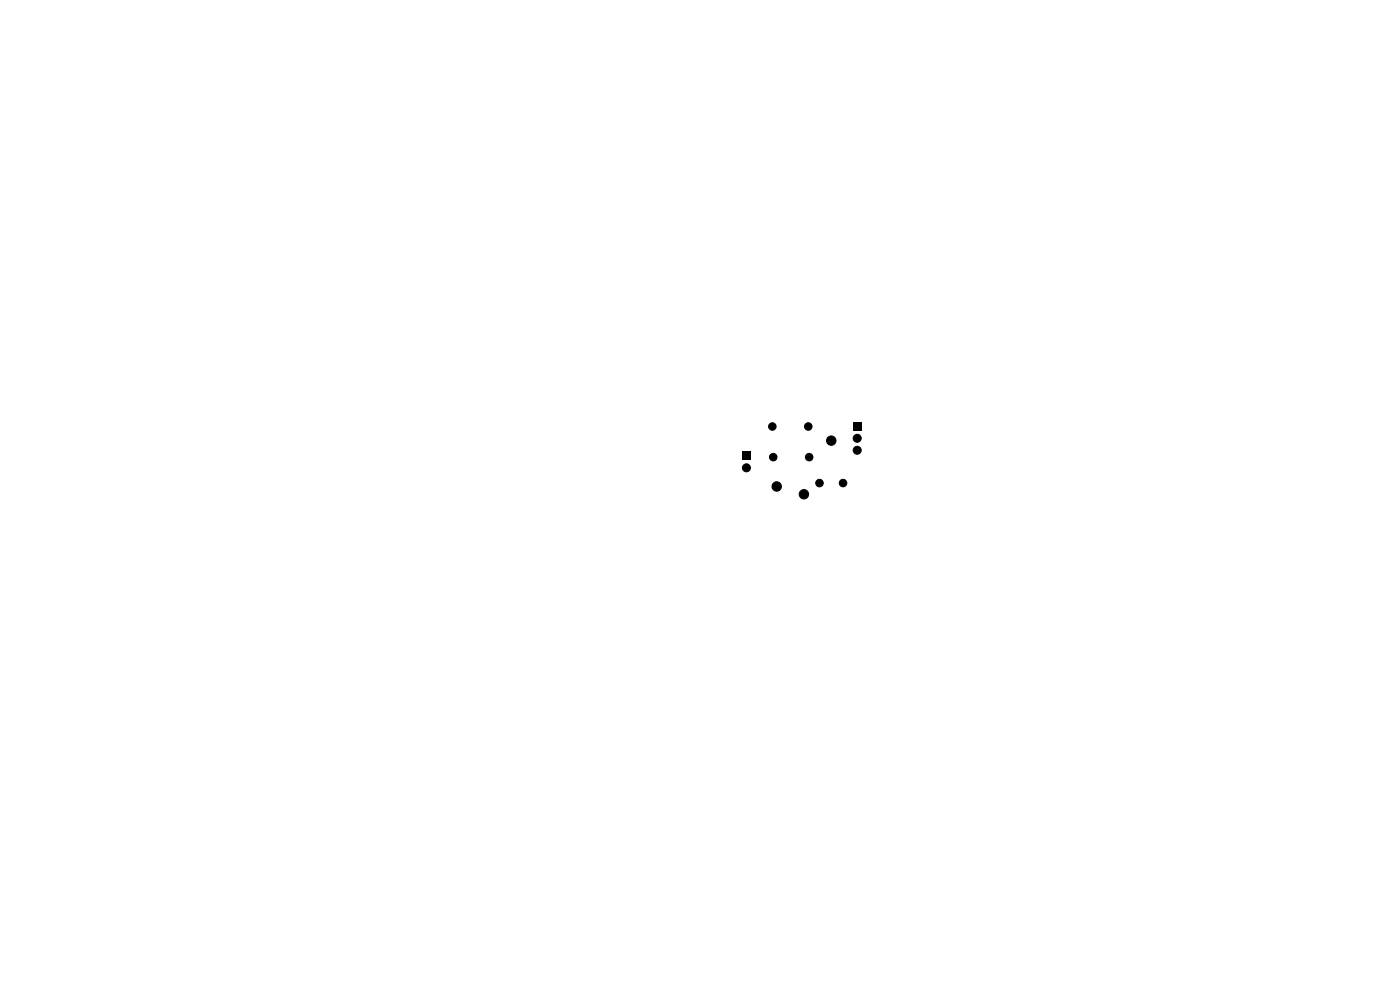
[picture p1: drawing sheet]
<svg xmlns="http://www.w3.org/2000/svg" width="297mm" height="210mm" viewBox="0 0 297 210" stroke-linecap="round" stroke-linejoin="round" font-family="sans-serif">
<g fill="#000" stroke="#000" stroke-width=".21">
<circle cx="158.4" cy="99.2" r=".85"/>
<circle cx="163.8" cy="90.5" r=".8"/>
<circle cx="164" cy="97" r=".8"/>
<circle cx="171.5" cy="90.5" r=".8"/>
<circle cx="171.7" cy="97" r=".8"/>
<circle cx="176.3" cy="93.5" r="1"/>
<circle cx="181.8" cy="93" r=".85"/>
<circle cx="181.8" cy="95.5" r=".85"/>
<circle cx="164.8" cy="103.2" r="1"/>
<circle cx="170.6" cy="104.8" r="1"/>
<circle cx="173.8" cy="102.5" r=".8"/>
<circle cx="178.8" cy="102.5" r=".8"/>
</g>
<path d="M157.5 95.9h1.7v1.7h-1.7zM181 89.6h1.7v1.7h-1.7z" fill="#000"/>
</svg>
